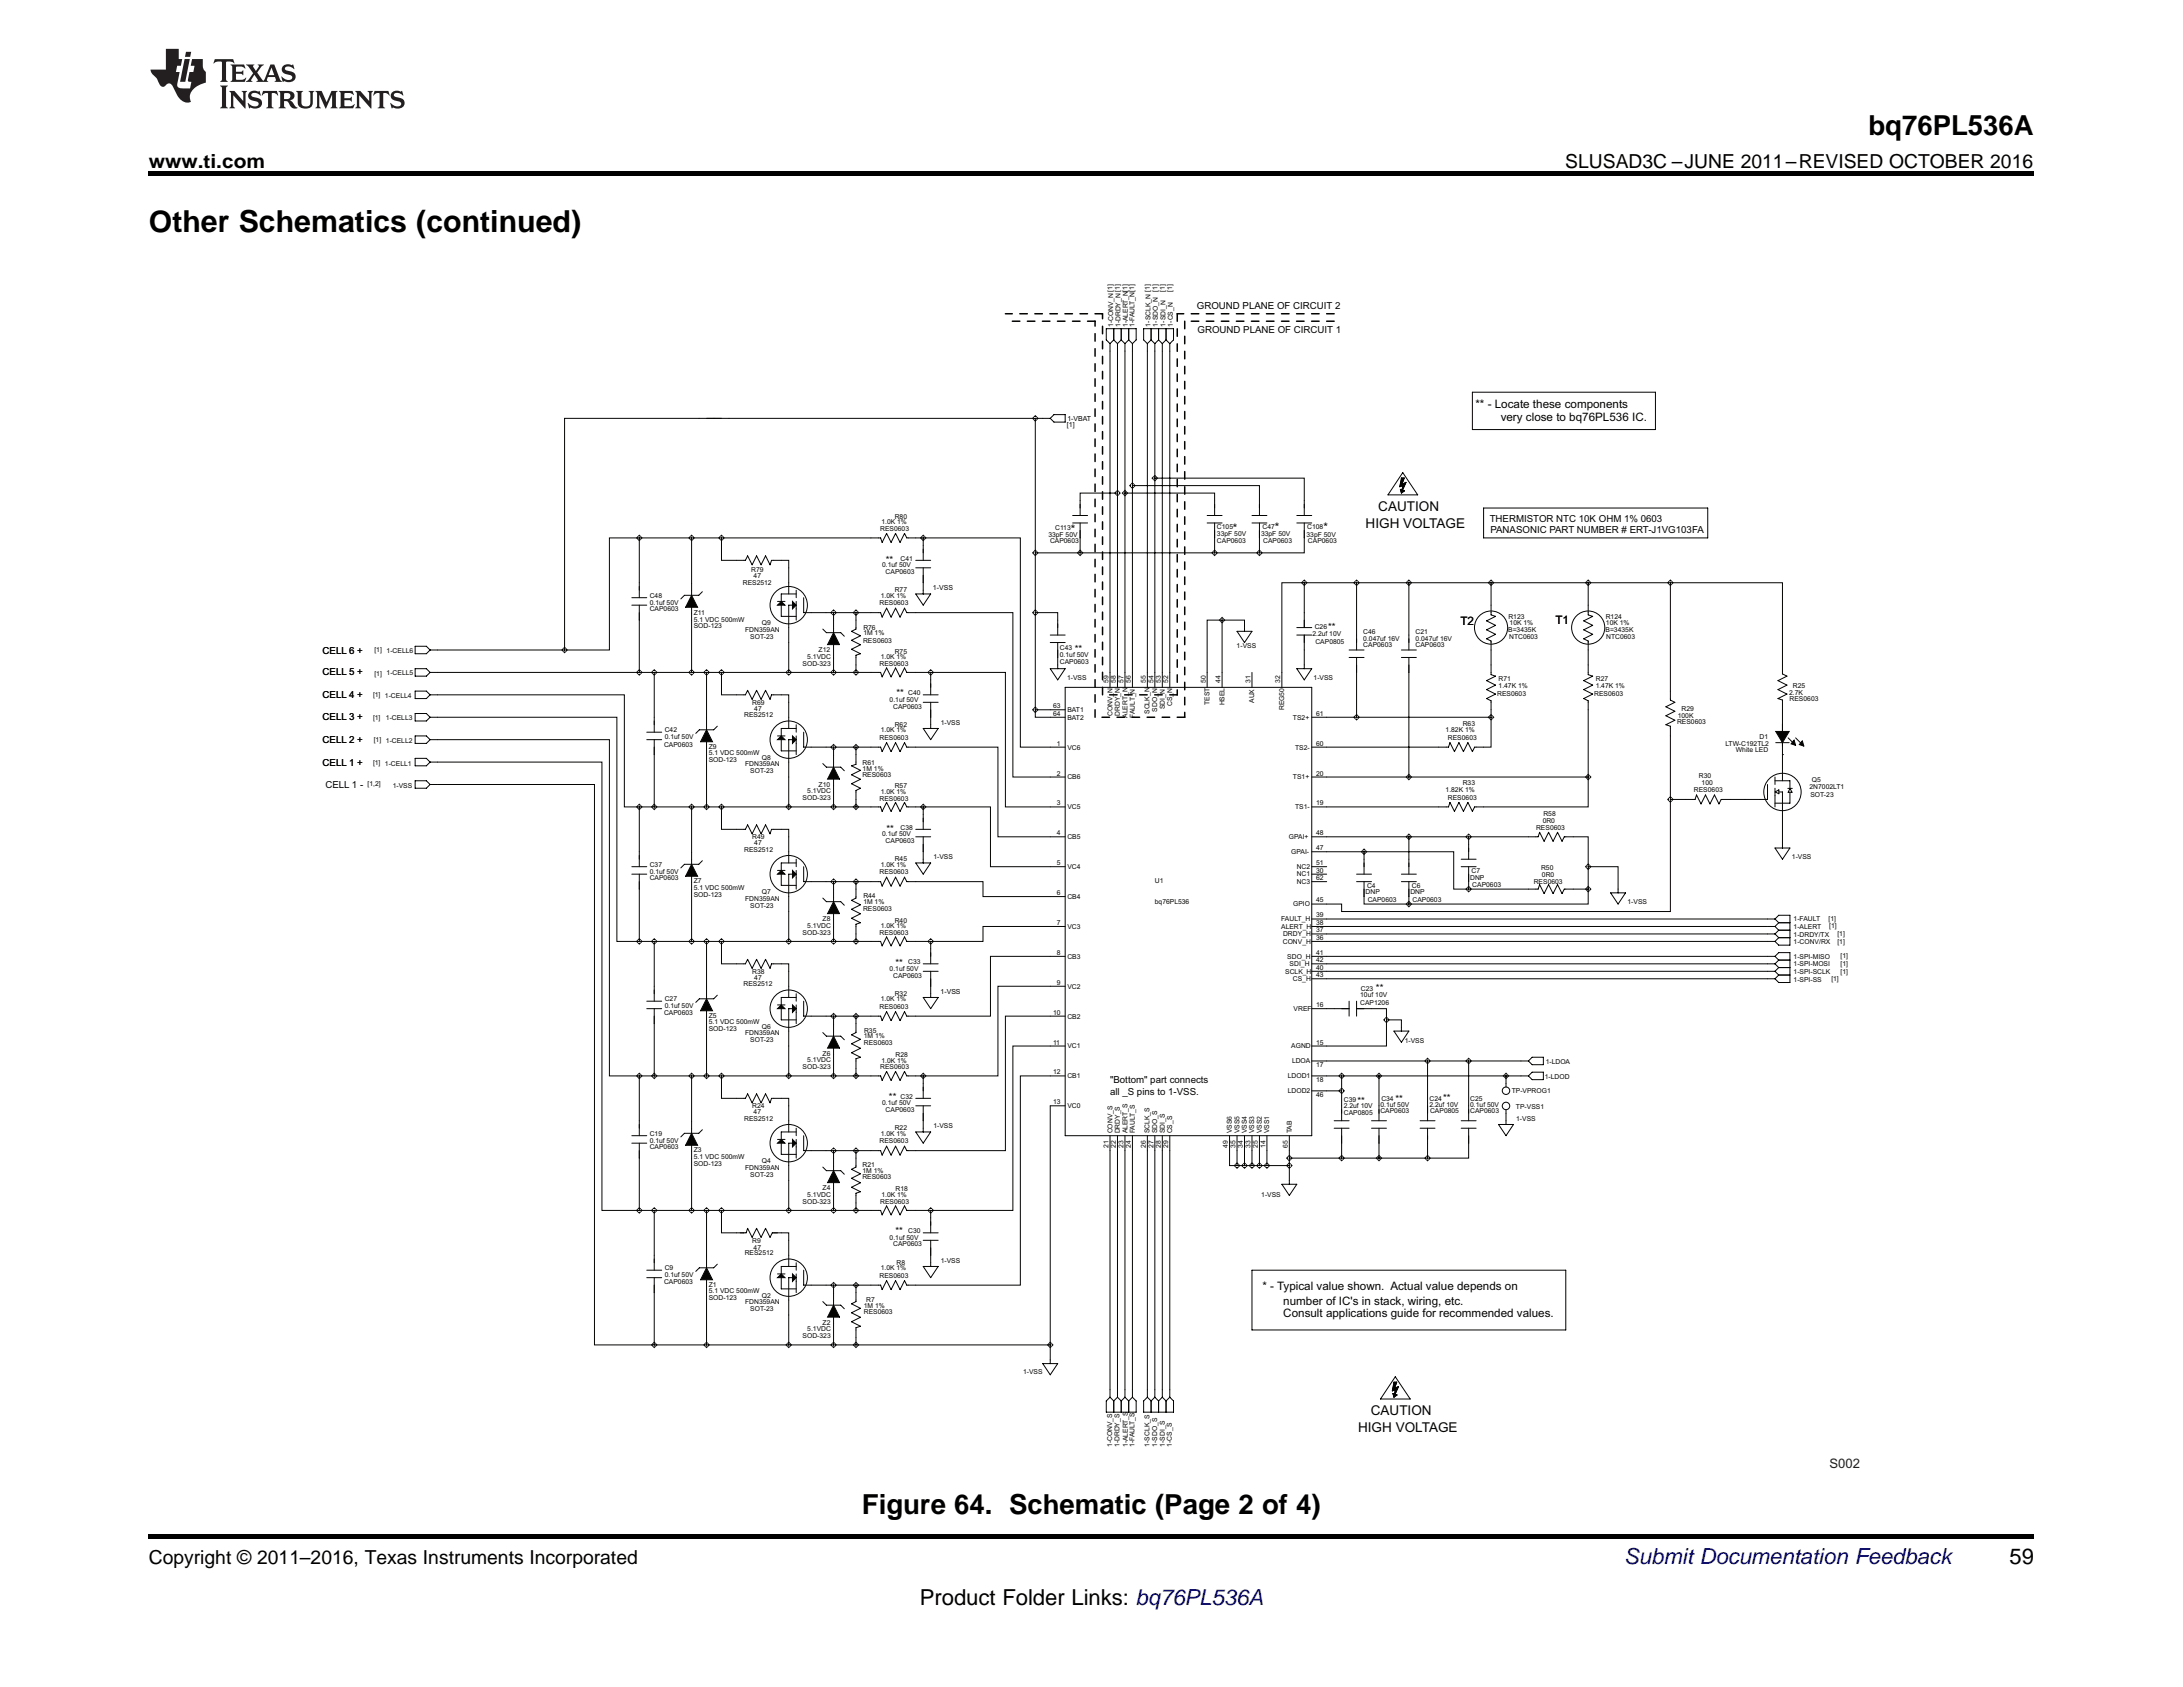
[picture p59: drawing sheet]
<svg xmlns="http://www.w3.org/2000/svg" width="279mm" height="216mm" viewBox="0 0 279 216" stroke-linecap="round" stroke-linejoin="round" font-family="sans-serif">
<defs><g id="words">
<text font-size="3.9" x="19" y="29.7">Other Schematics (continued)</text>
<g font-size="3.5">
<text x="239.1" y="17.3">bq76PL536A</text>
<text x="110.3" y="193.7">Figure 64. Schematic (Page 2 of 4)</text>
</g>
<text font-size="2.8" fill="#0000c8" x="207.9" y="200.1">Submit Documentation Feedback</text>
<g font-size="2.8">
<text x="257.2" y="200.1">59</text>
<text x="117.7" y="205.4">Product Folder Links: bq76PL536A</text>
</g>
<g font-size="2.5">
<text x="19" y="21.4">www.ti.com</text>
<text x="200.3" y="21.4">SLUSAD3C –JUNE 2011–REVISED OCTOBER 2016</text>
<text x="19" y="200.1">Copyright © 2011–2016, Texas Instruments Incorporated</text>
</g>
<g font-size="1.7" fill="#040503">
<text x="176.4" y="65.4">CAUTION</text>
<text x="174.8" y="67.6">HIGH VOLTAGE</text>
<text x="173.8" y="183.3">HIGH VOLTAGE</text>
<text x="175.4" y="181.1">CAUTION</text>
</g>
<text font-size="1.7" fill="#231f20" x="234.1" y="187.9">S002</text>
<g font-size="1.5" fill="#040503">
<text x="188.8" y="52.2">** - Locate these components</text>
<text x="192.1" y="53.8">very close to bq76PL536 IC.</text>
<text x="137.1" y="68.2">*</text>
<text x="157.8" y="68.1">*</text>
<text x="163.2" y="68">*</text>
<text x="169.4" y="68">*</text>
<text x="186.9" y="79.9">T2</text>
<text x="199.1" y="79.8">T1</text>
<text x="161.6" y="165">* - Typical value shown. Actual value depends on</text>
<text x="164.3" y="167">number of IC's in stack, wiring, etc.</text>
<text x="164.3" y="168.6">Consult applications guide for recommended values.</text>
</g>
<g font-size="1.2" fill="#040503">
<text x="153.2" y="39.6">GROUND PLANE OF CIRCUIT 2</text>
<text x="153.3" y="42.6">GROUND PLANE OF CIRCUIT 1</text>
<text x="190.7" y="66.8">THERMISTOR NTC 10K OHM 1% 0603</text>
<text x="190.8" y="68.3">PANASONIC PART NUMBER # ERT-J1VG103FA</text>
<text x="113.4" y="72">**</text>
<text x="41.3" y="83.7">CELL 6 +</text>
<text x="137.6" y="83.5">**</text>
<text x="170" y="80.6">**</text>
<text x="41.3" y="86.4">CELL 5 +</text>
<text x="41.3" y="89.3">CELL 4 +</text>
<text x="114.7" y="89.1">**</text>
<text x="41.3" y="92.2">CELL 3 +</text>
<text x="41.3" y="95.1">CELL 2 +</text>
<text x="41.3" y="98">CELL 1 +</text>
<text x="41.6" y="100.9">CELL 1 -</text>
<text x="113.5" y="106.4">**</text>
<text x="114.6" y="123.6">**</text>
<text x="176.1" y="126.8">**</text>
<text x="113.8" y="140.8">**</text>
<text x="142.1" y="138.6">&quot;Bottom&quot; part connects</text>
<text x="142.1" y="140.2">all _S pins to 1-VSS.</text>
<text x="173.7" y="141.3">**</text>
<text x="178.6" y="141">**</text>
<text x="184.7" y="140.9">**</text>
<text x="114.6" y="158">**</text>
</g>
<g font-size=".9" fill="#040503">
<text x="142.5" y="41.9" transform="rotate(-90 142.5 41.9)">1-CONV_N [1]</text>
<text x="143.4" y="41.9" transform="rotate(-90 143.4 41.9)">1-DRDY_N [1]</text>
<text x="144.4" y="41.9" transform="rotate(-90 144.4 41.9)">1-ALERT_N[1]</text>
<text x="145.2" y="41.9" transform="rotate(-90 145.2 41.9)">1-FAULT_N[1]</text>
<text x="147.2" y="41.8" transform="rotate(-90 147.2 41.8)">1-SCLK_N [1]</text>
<text x="148.1" y="37.3" transform="rotate(-90 148.1 37.3)">[1]</text>
<text x="148.2" y="41.8" transform="rotate(-90 148.2 41.8)">1-SDO_N</text>
<text x="149.1" y="37.3" transform="rotate(-90 149.1 37.3)">[1]</text>
<text x="149.2" y="41.8" transform="rotate(-90 149.2 41.8)">1-SDI_N</text>
<text x="150" y="37.3" transform="rotate(-90 150 37.3)">[1]</text>
<text x="150.1" y="41.8" transform="rotate(-90 150.1 41.8)">1-CS_N</text>
<text x="136.6" y="53.8">1-VBAT</text>
<text x="136.5" y="54.6">[1]</text>
<text x="112.7" y="67.9">RES0603</text>
<text x="112.8" y="67.1">1.0K 1%</text>
<text x="114.5" y="66.4">R80</text>
<text x="115.3" y="71.7">C41</text>
<text x="134.2" y="68.7">33pF 50V</text>
<text x="134.4" y="69.5">CAP0603</text>
<text x="135" y="67.8">C113</text>
<text x="155.8" y="67.7">C105</text>
<text x="155.8" y="69.5">CAP0603</text>
<text x="155.8" y="68.6">33pF 50V</text>
<text x="161.4" y="68.6">33pF 50V</text>
<text x="161.6" y="67.7">C47</text>
<text x="161.7" y="69.5">CAP0603</text>
<text x="167.2" y="68.7">33pF 50V</text>
<text x="167.3" y="67.7">C108</text>
<text x="167.4" y="69.5">CAP0603</text>
<text x="83.2" y="76.5">C48</text>
<text x="83.2" y="77.4">0.1uf 50V</text>
<text x="95.1" y="74.9">RES2512</text>
<text x="96.2" y="73.2">R79</text>
<text x="96.5" y="73.9">47</text>
<text x="112.6" y="77.4">RES0603</text>
<text x="112.7" y="76.5">1.0K 1%</text>
<text x="112.9" y="72.6">0.1uf 50V</text>
<text x="113.3" y="73.5">CAP0603</text>
<text x="114.5" y="75.8">R77</text>
<text x="119.4" y="75.5">1-VSS</text>
<text x="47.9" y="83.5">[1] 1-CELL6</text>
<text x="83.2" y="78.3">CAP0603</text>
<text x="88.8" y="78.7">Z11</text>
<text x="88.8" y="79.5">5.1 VDC 500mW</text>
<text x="88.8" y="80.4">SOD-123</text>
<text x="95.4" y="80.8">FDN359AN</text>
<text x="96" y="81.8">SOT-23</text>
<text x="97.5" y="80">Q9</text>
<text x="104.8" y="83.5">Z12</text>
<text x="110.5" y="82.2">RES0603</text>
<text x="110.5" y="80.6">R76</text>
<text x="110.5" y="81.3">1M 1%</text>
<text x="114.5" y="83.7">R75</text>
<text x="135.6" y="83.2">C43</text>
<text x="158.3" y="83">1-VSS</text>
<text x="168" y="81.4">2.2uf 10V</text>
<text x="168.3" y="80.4">C26</text>
<text x="168.4" y="82.4">CAP0805</text>
<text x="174.5" y="81.1">C46</text>
<text x="174.5" y="82.8">CAP0603</text>
<text x="174.5" y="82">0.047uf 16V</text>
<text x="181.2" y="81.1">C21</text>
<text x="181.2" y="82.8">CAP0603</text>
<text x="181.2" y="82">0.047uf 16V</text>
<text x="193" y="80.9">B=3435K</text>
<text x="193.1" y="79.2">R123</text>
<text x="193.2" y="81.8">NTC0603</text>
<text x="193.2" y="80">10K 1%</text>
<text x="205.5" y="80.9">B=3435K</text>
<text x="205.5" y="79.2">R124</text>
<text x="205.5" y="80">10K 1%</text>
<text x="205.6" y="81.8">NTC0603</text>
<text x="47.7" y="89.2">[1] 1-CELL4</text>
<text x="47.9" y="86.5">[1] 1-CELL5</text>
<text x="102.7" y="85.2">SOD-323</text>
<text x="103.3" y="84.3">5.1VDC</text>
<text x="112.6" y="85.2">RES0603</text>
<text x="112.7" y="84.4">1.0K 1%</text>
<text x="113.9" y="89.8">0.1uf 50V</text>
<text x="116.2" y="89">C40</text>
<text x="135.6" y="84.9">CAP0603</text>
<text x="135.6" y="84.1">0.1uf 50V</text>
<text x="136.6" y="87">1-VSS</text>
<text x="141.9" y="87.4" transform="rotate(-90 141.9 87.4)">59</text>
<text x="142.8" y="87.4" transform="rotate(-90 142.8 87.4)">58</text>
<text x="143.8" y="87.4" transform="rotate(-90 143.8 87.4)">57</text>
<text x="144.7" y="87.4" transform="rotate(-90 144.7 87.4)">56</text>
<text x="146.7" y="87.4" transform="rotate(-90 146.7 87.4)">55</text>
<text x="147.6" y="87.4" transform="rotate(-90 147.6 87.4)">54</text>
<text x="148.6" y="87.4" transform="rotate(-90 148.6 87.4)">53</text>
<text x="149.5" y="87.4" transform="rotate(-90 149.5 87.4)">52</text>
<text x="154.3" y="87.4" transform="rotate(-90 154.3 87.4)">50</text>
<text x="156.2" y="87.4" transform="rotate(-90 156.2 87.4)">44</text>
<text x="160" y="87.4" transform="rotate(-90 160 87.4)">31</text>
<text x="160.5" y="90" transform="rotate(-90 160.5 90)">AUX</text>
<text x="163.9" y="87.4" transform="rotate(-90 163.9 87.4)">32</text>
<text x="168.1" y="87">1-VSS</text>
<text x="191.6" y="89">RES0603</text>
<text x="191.8" y="87.2">R71</text>
<text x="191.8" y="88">1.47K 1%</text>
<text x="204" y="89">RES0603</text>
<text x="204.2" y="88">1.47K 1%</text>
<text x="204.3" y="87.2">R27</text>
<text x="229" y="88.9">2.7K</text>
<text x="229" y="89.8">RES0603</text>
<text x="229.5" y="88.1">R25</text>
<text x="47.7" y="92.1">[1]</text>
<text x="47.8" y="95">[1] 1-CELL2</text>
<text x="49.4" y="92.2">1-CELL3</text>
<text x="85" y="95.6">CAP0603</text>
<text x="85.1" y="93.7">C42</text>
<text x="85.1" y="94.6">0.1uf 50V</text>
<text x="90.7" y="95.8">Z9</text>
<text x="95.3" y="91.8">RES2512</text>
<text x="96.3" y="90.2">R69</text>
<text x="96.5" y="91">47</text>
<text x="112.6" y="94.7">RES0603</text>
<text x="112.7" y="93.7">1.0K 1%</text>
<text x="114.3" y="90.7">CAP0603</text>
<text x="114.5" y="93">R62</text>
<text x="120.4" y="92.7">1-VSS</text>
<text x="134.8" y="90.6">63</text>
<text x="134.8" y="91.6">64</text>
<text x="135.3" y="95.4">1</text>
<text x="136.6" y="91.1">BAT1</text>
<text x="136.6" y="92.1">BAT2</text>
<text x="136.6" y="95.9">VC6</text>
<text x="142.4" y="91.7" transform="rotate(-90 142.4 91.7)">CONV_N</text>
<text x="143.3" y="91.6" transform="rotate(-90 143.3 91.6)">DRDY_N</text>
<text x="144.3" y="91.9" transform="rotate(-90 144.3 91.9)">ALERT_N</text>
<text x="145.3" y="91.9" transform="rotate(-90 145.3 91.9)">FAULT_N</text>
<text x="147.1" y="91.4" transform="rotate(-90 147.1 91.4)">SCLK_N</text>
<text x="148.1" y="91.1" transform="rotate(-90 148.1 91.1)">SDO_N</text>
<text x="149.1" y="90.8" transform="rotate(-90 149.1 90.8)">SDI_N</text>
<text x="150" y="90.4" transform="rotate(-90 150 90.4)">CS_N</text>
<text x="154.8" y="90.2" transform="rotate(-90 154.8 90.2)">TEST</text>
<text x="156.7" y="90.3" transform="rotate(-90 156.7 90.3)">HSEL</text>
<text x="164.4" y="90.9" transform="rotate(-90 164.4 90.9)">REG50</text>
<text x="165.5" y="92.1">TS2+</text>
<text x="165.8" y="95.9">TS2-</text>
<text x="168.5" y="95.4">60</text>
<text x="168.5" y="91.6">61</text>
<text x="185" y="93.7">1.82K 1%</text>
<text x="185.3" y="94.7">RES0603</text>
<text x="187.2" y="92.9">R63</text>
<text x="214.6" y="92.7">RES0603</text>
<text x="214.7" y="91.9">100K</text>
<text x="215.2" y="91">R29</text>
<text x="220.8" y="95.4">LTW-C192TL2</text>
<text x="225.2" y="94.5">D1</text>
<text x="47.1" y="100.6">[1,2]</text>
<text x="47.7" y="97.9">[1] 1-CELL1</text>
<text x="50.3" y="100.8">1-VSS</text>
<text x="90.7" y="96.7">5.1 VDC 500mW</text>
<text x="90.7" y="97.5">SOD-123</text>
<text x="95.4" y="98">FDN359AN</text>
<text x="96" y="99">SOT-23</text>
<text x="97.5" y="97.2">Q8</text>
<text x="103.3" y="101.5">5.1VDC</text>
<text x="104.8" y="100.7">Z10</text>
<text x="110.4" y="99.5">RES0603</text>
<text x="110.4" y="97.8">R61</text>
<text x="110.4" y="98.7">1M 1%</text>
<text x="112.7" y="101.6">1.0K 1%</text>
<text x="114.5" y="100.9">R57</text>
<text x="135.3" y="99.3">2</text>
<text x="136.6" y="99.7">CB6</text>
<text x="165.5" y="99.7">TS1+</text>
<text x="168.5" y="99.3">20</text>
<text x="185" y="101.4">1.82K 1%</text>
<text x="187.2" y="100.5">R33</text>
<text x="216.8" y="101.3">RES0603</text>
<text x="217.4" y="99.6">R30</text>
<text x="217.8" y="100.4">100</text>
<text x="222.2" y="96.3">White LED</text>
<text x="231.6" y="101">2N7002LT1</text>
<text x="231.9" y="100.1">Q5</text>
<text x="96.3" y="107.4">R49</text>
<text x="102.7" y="102.4">SOD-323</text>
<text x="112.6" y="102.5">RES0603</text>
<text x="112.9" y="107">0.1uf 50V</text>
<text x="113.3" y="107.9">CAP0603</text>
<text x="115.3" y="106.2">C38</text>
<text x="135.3" y="103.1">3</text>
<text x="135.3" y="106.9">4</text>
<text x="136.6" y="103.6">VC5</text>
<text x="136.6" y="107.4">CB5</text>
<text x="165" y="107.4">GPAI+</text>
<text x="165.8" y="103.6">TS1-</text>
<text x="168.5" y="103.1">19</text>
<text x="168.5" y="106.9">48</text>
<text x="185.3" y="102.3">RES0603</text>
<text x="196.6" y="106.2">RES0603</text>
<text x="197.4" y="105.4">0R0</text>
<text x="197.5" y="104.5">R58</text>
<text x="231.7" y="102.1">SOT-23</text>
<text x="83.2" y="111">C37</text>
<text x="83.2" y="112.7">CAP0603</text>
<text x="83.2" y="111.8">0.1uf 50V</text>
<text x="88.8" y="113">Z7</text>
<text x="88.8" y="113.9">5.1 VDC 500mW</text>
<text x="95.3" y="109">RES2512</text>
<text x="96.5" y="108.2">47</text>
<text x="112.6" y="111.9">RES0603</text>
<text x="112.7" y="111">1.0K 1%</text>
<text x="114.5" y="110.2">R45</text>
<text x="119.5" y="110">1-VSS</text>
<text x="135.3" y="110.7">5</text>
<text x="136.6" y="111.2">VC4</text>
<text x="147.8" y="113">U1</text>
<text x="165.3" y="109.3">GPAI-</text>
<text x="166" y="112.2">NC1</text>
<text x="166" y="111.2">NC2</text>
<text x="166" y="113.1">NC3</text>
<text x="168.5" y="111.7">30</text>
<text x="168.5" y="108.8">47</text>
<text x="168.5" y="110.7">51</text>
<text x="168.5" y="112.6">62</text>
<text x="175" y="113.6">C4</text>
<text x="180.7" y="113.6">C6</text>
<text x="188.2" y="112.6">DNP</text>
<text x="188.4" y="111.7">C7</text>
<text x="188.4" y="113.5">CAP0603</text>
<text x="196.3" y="113.1">RES0603</text>
<text x="197.2" y="111.3">R50</text>
<text x="197.4" y="112.2">0R0</text>
<text x="229.3" y="110">1-VSS</text>
<text x="88.8" y="114.7">SOD-123</text>
<text x="95.4" y="115.3">FDN359AN</text>
<text x="96" y="116.2">SOT-23</text>
<text x="97.5" y="114.4">Q7</text>
<text x="102.7" y="119.6">SOD-323</text>
<text x="103.3" y="118.8">5.1VDC</text>
<text x="105.3" y="117.9">Z8</text>
<text x="110.5" y="116.5">RES0603</text>
<text x="110.5" y="114.9">R44</text>
<text x="110.5" y="115.6">1M 1%</text>
<text x="112.6" y="119.6">RES0603</text>
<text x="112.7" y="118.8">1.0K 1%</text>
<text x="114.5" y="118.1">R40</text>
<text x="135.3" y="114.6">6</text>
<text x="135.3" y="118.4">7</text>
<text x="136.6" y="115">CB4</text>
<text x="136.6" y="118.9">VC3</text>
<text x="147.8" y="115.7">bq76PL536</text>
<text x="164" y="118.9">ALERT_H</text>
<text x="164" y="117.9">FAULT_H</text>
<text x="164.2" y="119.8">DRDY_H</text>
<text x="165.5" y="116">GPIO</text>
<text x="168.5" y="119.3">37</text>
<text x="168.5" y="118.4">38</text>
<text x="168.5" y="117.4">39</text>
<text x="168.5" y="115.5">45</text>
<text x="174.8" y="114.5">DNP</text>
<text x="175.1" y="115.4">CAP0603</text>
<text x="180.5" y="114.5">DNP</text>
<text x="180.8" y="115.4">CAP0603</text>
<text x="208.3" y="115.7">1-VSS</text>
<text x="229.6" y="117.9">1-FAULT</text>
<text x="229.6" y="118.9">1-ALERT</text>
<text x="229.6" y="119.9">1-DRDY/TX</text>
<text x="234" y="117.8">[1]</text>
<text x="234.1" y="118.8">[1]</text>
<text x="235.2" y="119.8">[1]</text>
<text x="96.3" y="124.6">R38</text>
<text x="96.5" y="125.4">47</text>
<text x="113.9" y="124.2">0.1uf 50V</text>
<text x="114.3" y="125.1">CAP0603</text>
<text x="116.2" y="123.4">C33</text>
<text x="135.3" y="122.2">8</text>
<text x="136.6" y="122.7">CB3</text>
<text x="164.2" y="120.8">CONV_H</text>
<text x="164.5" y="124.6">SCLK_H</text>
<text x="164.8" y="122.7">SDO_H</text>
<text x="165.1" y="123.7">SDI_H</text>
<text x="165.5" y="125.6">CS_H</text>
<text x="168.5" y="120.3">36</text>
<text x="168.5" y="124.1">40</text>
<text x="168.5" y="122.2">41</text>
<text x="168.5" y="123.1">42</text>
<text x="168.5" y="125.1">43</text>
<text x="229.6" y="120.9">1-CONV/RX</text>
<text x="229.6" y="122.7">1-SPI-MISO</text>
<text x="229.6" y="123.6">1-SPI-MOSI</text>
<text x="229.6" y="124.7">1-SPI-SCLK</text>
<text x="229.6" y="125.6">1-SPI-SS</text>
<text x="234.4" y="125.6">[1]</text>
<text x="235.2" y="120.8">[1]</text>
<text x="235.6" y="122.6">[1]</text>
<text x="235.6" y="123.6">[1]</text>
<text x="235.6" y="124.6">[1]</text>
<text x="85" y="129.9">CAP0603</text>
<text x="85.1" y="128.2">C27</text>
<text x="85.1" y="129">0.1uf 50V</text>
<text x="90.7" y="130.2">Z5</text>
<text x="90.7" y="131.1">5.1 VDC 500mW</text>
<text x="90.7" y="131.9">SOD-123</text>
<text x="95.2" y="126.2">RES2512</text>
<text x="97.5" y="131.7">Q6</text>
<text x="112.6" y="129.1">RES0603</text>
<text x="112.7" y="128.2">1.0K 1%</text>
<text x="114.5" y="127.5">R32</text>
<text x="120.4" y="127.2">1-VSS</text>
<text x="134.8" y="129.8">10</text>
<text x="135.3" y="126">9</text>
<text x="136.6" y="126.5">VC2</text>
<text x="136.6" y="130.4">CB2</text>
<text x="165.6" y="129.4">VREF</text>
<text x="168.5" y="128.9">16</text>
<text x="174.1" y="128.6">CAP1206</text>
<text x="174.1" y="127.6">10uf 10V</text>
<text x="174.2" y="126.8">C23</text>
<text x="95.4" y="132.5">FDN359AN</text>
<text x="96" y="133.4">SOT-23</text>
<text x="102.7" y="136.8">SOD-323</text>
<text x="103.3" y="136">5.1VDC</text>
<text x="105.3" y="135.1">Z6</text>
<text x="110.6" y="133.7">RES0603</text>
<text x="110.6" y="132.9">1M 1%</text>
<text x="110.6" y="132.2">R35</text>
<text x="112.7" y="136.8">RES0603</text>
<text x="112.8" y="136">1.0K 1%</text>
<text x="114.6" y="135.3">R28</text>
<text x="134.8" y="133.7">11</text>
<text x="134.8" y="137.5">12</text>
<text x="136.6" y="134.2">VC1</text>
<text x="165.3" y="134.2">AGND</text>
<text x="165.4" y="136.1">LDOA</text>
<text x="168.5" y="133.7">15</text>
<text x="168.5" y="136.6">17</text>
<text x="179.8" y="133.5">1-VSS</text>
<text x="197.8" y="136.2">1-LDOA</text>
<text x="95.3" y="143.4">RES2512</text>
<text x="96.3" y="141.8">R24</text>
<text x="96.5" y="142.6">47</text>
<text x="112.9" y="141.5">0.1uf 50V</text>
<text x="113.3" y="142.3">CAP0603</text>
<text x="115.3" y="140.6">C32</text>
<text x="134.8" y="141.3">13</text>
<text x="136.6" y="138">CB1</text>
<text x="136.6" y="141.8">VC0</text>
<text x="164.8" y="138">LDOD1</text>
<text x="164.8" y="139.9">LDOD2</text>
<text x="168.5" y="138.5">18</text>
<text x="168.5" y="140.4">46</text>
<text x="172" y="141">C39</text>
<text x="172" y="142.7">CAP0805</text>
<text x="172" y="141.8">2.2uf 10V</text>
<text x="176.7" y="142.4">CAP0603</text>
<text x="176.7" y="141.6">0.1uf 50V</text>
<text x="176.8" y="140.9">C34</text>
<text x="182.9" y="141.6">2.2uf 10V</text>
<text x="183" y="140.9">C24</text>
<text x="183" y="142.4">CAP0805</text>
<text x="188.2" y="140.9">C25</text>
<text x="188.2" y="142.4">CAP0603</text>
<text x="188.2" y="141.6">0.1uf 50V</text>
<text x="193.5" y="139.8">TP-VPROG1</text>
<text x="194" y="141.9">TP-VSS1</text>
<text x="194.1" y="143.4">1-VSS</text>
<text x="197.7" y="138.1">1-LDOD</text>
<text x="83.2" y="145.4">C19</text>
<text x="83.2" y="147.1">CAP0603</text>
<text x="83.2" y="146.2">0.1uf 50V</text>
<text x="88.8" y="147.5">Z3</text>
<text x="88.8" y="148.3">5.1 VDC 500mW</text>
<text x="88.8" y="149.2">SOD-123</text>
<text x="95.4" y="149.7">FDN359AN</text>
<text x="97.5" y="148.9">Q4</text>
<text x="110.4" y="149.4">R21</text>
<text x="112.6" y="146.3">RES0603</text>
<text x="112.7" y="145.4">1.0K 1%</text>
<text x="114.5" y="144.7">R22</text>
<text x="119.5" y="144.4">1-VSS</text>
<text x="141.9" y="146.9" transform="rotate(-90 141.9 146.9)">21</text>
<text x="142.4" y="145.1" transform="rotate(-90 142.4 145.1)">CONV_S</text>
<text x="142.8" y="146.9" transform="rotate(-90 142.8 146.9)">22</text>
<text x="143.3" y="145.1" transform="rotate(-90 143.3 145.1)">DRDY_S</text>
<text x="143.8" y="146.9" transform="rotate(-90 143.8 146.9)">23</text>
<text x="144.3" y="145.1" transform="rotate(-90 144.3 145.1)">ALERT_S</text>
<text x="144.7" y="146.9" transform="rotate(-90 144.7 146.9)">24</text>
<text x="145.3" y="145.1" transform="rotate(-90 145.3 145.1)">FAULT_S</text>
<text x="146.7" y="146.9" transform="rotate(-90 146.7 146.9)">26</text>
<text x="147.1" y="145.1" transform="rotate(-90 147.1 145.1)">SCLK_S</text>
<text x="147.6" y="146.9" transform="rotate(-90 147.6 146.9)">27</text>
<text x="148.1" y="145.1" transform="rotate(-90 148.1 145.1)">SDO_S</text>
<text x="148.6" y="146.9" transform="rotate(-90 148.6 146.9)">28</text>
<text x="149.1" y="145.1" transform="rotate(-90 149.1 145.1)">SDI_S</text>
<text x="149.5" y="146.9" transform="rotate(-90 149.5 146.9)">29</text>
<text x="150" y="145.1" transform="rotate(-90 150 145.1)">CS_S</text>
<text x="157.2" y="146.9" transform="rotate(-90 157.2 146.9)">49</text>
<text x="157.7" y="145.1" transform="rotate(-90 157.7 145.1)">VSS6</text>
<text x="158.1" y="146.9" transform="rotate(-90 158.1 146.9)">35</text>
<text x="158.6" y="145.1" transform="rotate(-90 158.6 145.1)">VSS5</text>
<text x="159.1" y="146.9" transform="rotate(-90 159.1 146.9)">34</text>
<text x="159.6" y="145.1" transform="rotate(-90 159.6 145.1)">VSS4</text>
<text x="160" y="146.9" transform="rotate(-90 160 146.9)">33</text>
<text x="160.5" y="145.1" transform="rotate(-90 160.5 145.1)">VSS3</text>
<text x="161" y="146.9" transform="rotate(-90 161 146.9)">25</text>
<text x="161.5" y="145.1" transform="rotate(-90 161.5 145.1)">VSS2</text>
<text x="162" y="146.9" transform="rotate(-90 162 146.9)">14</text>
<text x="162.5" y="145.1" transform="rotate(-90 162.5 145.1)">VSS1</text>
<text x="164.8" y="146.9" transform="rotate(-90 164.8 146.9)">65</text>
<text x="165.3" y="145.1" transform="rotate(-90 165.3 145.1)">TAB</text>
<text x="96" y="150.6">SOT-23</text>
<text x="102.7" y="154">SOD-323</text>
<text x="103.3" y="153.2">5.1VDC</text>
<text x="105.3" y="152.3">Z4</text>
<text x="110.4" y="150.9">RES0603</text>
<text x="110.4" y="150.1">1M 1%</text>
<text x="112.7" y="154">RES0603</text>
<text x="112.8" y="153.1">1.0K 1%</text>
<text x="114.6" y="152.4">R18</text>
<text x="161.4" y="153.2">1-VSS</text>
<text x="95.3" y="160.7">RES2512</text>
<text x="96.3" y="159.1">R9</text>
<text x="96.5" y="159.9">47</text>
<text x="113.9" y="158.7">0.1uf 50V</text>
<text x="114.3" y="159.5">CAP0603</text>
<text x="114.8" y="161.9">R8</text>
<text x="116.2" y="157.8">C30</text>
<text x="120.4" y="161.6">1-VSS</text>
<text x="85" y="164.3">CAP0603</text>
<text x="85.1" y="162.6">C9</text>
<text x="85.1" y="163.5">0.1uf 50V</text>
<text x="90.7" y="164.7">Z1</text>
<text x="90.7" y="165.5">5.1 VDC 500mW</text>
<text x="90.7" y="166.4">SOD-123</text>
<text x="95.4" y="166.9">FDN359AN</text>
<text x="96" y="167.8">SOT-23</text>
<text x="97.5" y="166.1">Q2</text>
<text x="110.6" y="167.4">1M 1%</text>
<text x="110.9" y="166.6">R7</text>
<text x="112.6" y="163.5">RES0603</text>
<text x="112.7" y="162.6">1.0K 1%</text>
<text x="102.7" y="171.3">SOD-323</text>
<text x="103.3" y="170.4">5.1VDC</text>
<text x="105.3" y="169.5">Z2</text>
<text x="110.6" y="168.2">RES0603</text>
<text x="130.9" y="175.9">1-VSS</text>
<text x="142.3" y="185.2" transform="rotate(-90 142.3 185.2)">1-CONV_S</text>
<text x="143.3" y="185.2" transform="rotate(-90 143.3 185.2)">1-DRDY_S</text>
<text x="144.4" y="185.2" transform="rotate(-90 144.4 185.2)">1-ALERT_S</text>
<text x="145.2" y="185.2" transform="rotate(-90 145.2 185.2)">1-FAULT_S</text>
<text x="147.1" y="185.1" transform="rotate(-90 147.1 185.1)">1-SCLK_S</text>
<text x="148.1" y="185.1" transform="rotate(-90 148.1 185.1)">1-SDO_S</text>
<text x="149.1" y="185.1" transform="rotate(-90 149.1 185.1)">1-SDI_S</text>
<text x="150" y="185.1" transform="rotate(-90 150 185.1)">1-CS_S</text>
</g>
</g></defs>
<path d="M19 196.3h241.3v.5h-241.3z" fill="#000"/>
<g fill="none" stroke="#040503" stroke-width=".13">
<path d="M188.4 50.2h23.5v4.8h-23.5zM166.9 78.4v1.9M179.2 62.2h.1M179.2 62.2h.2M179.2 62.2h.3M179.2 62.1h.6M179.2 62h.6M179.3 62.7h.1M179.3 61.9h.1M179.3 62.7h.2M179.3 61.9h.2M179.3 61.8h.2"/>
<path d="M179.3 62.8h.4M179.3 61.7h.2M179.3 62.9h.4M179.3 62.9h.3M179.3 61.6h.3M179.3 61.5h.3M179.3 63h.2M179.4 61.2h.3l-.3 .8 .6-.3-.6 1.3 .2-.9-.4 .2zM179.4 63h.1M179.4 63.1h.1M179.4 61.4h.2M179.4 61.4h.3"/>
<path d="M179.4 61.3h.3M179.4 61.2h.3M179.5 62.7h.1M179.5 62.6h.1M179.5 62.5h.1M179.5 62.4h.1M179.5 61.9h.3M179.5 62.4h.2M179.5 62.3h.2M179.5 62.2h.2M179.5 60.5l1.9 2.8h-3.8zM179.6 62.2h.1"/>
<path d="M179.6 61.9h.3M179.7 61.9h.2M179.7 61.8h.2M179.8 62.8l-.6-.2 .2 .5M179.8 62.8l-.4 .3M179.8 61.8h.1M179.9 61.8h.1M189.9 65h28.7v3.8h-28.7zM166 80.3h1.9M166 81.3h1.9M166.9 81.3v1.9M170.8 129.1h1.9"/>
<path d="M172.7 128.1v1.9M173.6 128.1v1.9M173.6 129.1h1.9M170.8 144.4h1.9M170.8 143.4h1.9M171.7 141.5v1.9M171.7 144.4v1.9M181.8 144.4h1.9M181.8 143.4h1.9M182.7 141.5v1.9M182.7 144.4v1.9M100 163.5v1.4h1.9"/>
<path d="M100.9 160.6v1.5M101.4 163.5h-.5v2.9M101.9 161.6v1M101.9 163v2.4M101.9 162.1h-1.9v.9M102.9 162.6v1.9h.9M160.2 162.6h40.2v7.6h-40.2zM178.2 178h.2M178.2 177.9h.2M178.2 177.9h.3M178.3 177.8h.5M178.3 177.7h.6"/>
<path d="M178.3 178.4h.1M178.3 177.6h.2M178.3 178.5h.3M178.3 177.5h.2M178.3 178.5h.4M178.3 177.4h.3M178.4 178.6h.4M178.4 178.5h.4M178.4 177.4h.2M178.4 178.6h.2M178.4 178.6h.3M178.4 177.3h.2"/>
<path d="M178.4 177.2h.2M178.4 178.7h.2M178.4 177.2h.3M178.4 178.7h.1M178.4 178.8h.1M178.4 177.1h.3M178.4 177h.3M178.4 176.9h.3M178.4 176.9h.4M178.5 178.4h.1M178.5 178.3h.1M178.5 178.2h.1"/>
<path d="M178.5 178.2h.2M178.5 178.1h.2M178.5 177.6h.4M178.6 178.1h.1M178.6 178h.1M178.6 178h.2M178.6 176.2l1.9 2.8h-3.8zM178.6 177.9l-.2 .9M178.6 177.9l-.4 .1 .2-1.1h.4l-.3 .8 .5-.3-.6 1.4M178.6 177.9h.2M178.6 177.6h.3M178.7 177.6h.2"/>
<path d="M178.8 177.6h.1M178.8 178.5l-.5-.2 .1 .5M178.8 178.5l-.4 .3M178.9 177.5h.1"/>
<circle cx="100.9" cy="163.5" r="2.39"/>
</g>
<path d="M140.2 41.1h-11.5M141.1 40.2h-12.4M150.7 40.2v48.7M151.6 41.1v50.7M170.8 40.2h-20.1M170.8 41.1h-19.2M140.2 91.8v-50.7M141.1 88.9v-48.7M150.7 88.9h-9.6M151.6 91.8h-11.4" fill="none" stroke="#040503" stroke-width=".19" stroke-dasharray="1 1"/>
<path d="M99.5 163.5l.5-.5 .5 .5z" fill="#040503"/>
<path d="M99.5 163.5l.5-.5 .5 .5z" fill="none" stroke="#040503" stroke-width=".13"/>
<path d="M101.4 163l.5 .5-.5 .5z" fill="#040503"/>
<g fill="none" stroke="#040503" stroke-width=".13">
<path d="M134.4 95.6h1.9M134.4 99.4h1.9M134.4 91.8h1.9M134.4 90.8h1.9M136.3 88h31.6v57.3h-31.6zM142.1 86.1v1.9M143 86.1v1.9M144 86.1v1.9M144.9 86.1v1.9M146.9 86.1v1.9M147.8 86.1v1.9M148.8 86.1v1.9"/>
<path d="M149.7 86.1v1.9M154.5 86.1v1.9M156.4 86.1v1.9M160.2 86.1v1.9M164.1 86.1v1.9M167.9 95.6h1.9M167.9 99.4h1.9M167.9 91.8h1.9M134.4 103.3h1.9M134.4 107.1h1.9M134.4 110.9h1.9M134.4 114.7h1.9"/>
<path d="M134.4 118.6h1.9M167.9 103.3h1.9M167.9 107.1h1.9M167.9 110.9h1.9M167.9 118.6h1.9M167.9 111.9h1.9M167.9 119.5h1.9M167.9 117.6h1.9M167.9 115.7h1.9M167.9 109h1.9M167.9 112.8h1.9M134.4 122.4h1.9"/>
<path d="M134.4 126.2h1.9M134.4 130h1.9M134.4 133.9h1.9M134.4 137.7h1.9M167.9 122.4h1.9M167.9 133.9h1.9M167.9 137.7h1.9M167.9 129.1h1.9M167.9 135.8h1.9M167.9 120.5h1.9M167.9 124.3h1.9M167.9 123.4h1.9"/>
<path d="M167.9 125.3h1.9M167.9 139.6h1.9M94.3 157.8h1.2l.2-.6 .6 1.2 .5-1.2 .6 1.2 .6-1.2 .6 1.2 .2-.6h1.2M100 146.3v1.4h1.9M100.9 143.4v1.5M100.9 158.7v1.9M101.4 146.3h-.5v2.9M101.9 144.4v.9M101.9 145.8v2.4M101.9 144.9h-1.9v.9M102.9 145.3v2h.9M111.5 154.9h1.2l.2 .6 .6-1.2 .5 1.2 .6-1.2 .6 1.2 .6-1.2 .3 .6h1.1"/>
<path d="M134.4 141.5h1.9M142.1 145.3v2M143 145.3v2M144 145.3v2M144.9 145.3v2M146.9 145.3v2M147.8 145.3v2M148.8 145.3v2M149.7 145.3v2M157.4 145.3v2M158.3 145.3v2M159.3 145.3v2"/>
<path d="M160.2 145.3v2M161.2 145.3v2M162.2 145.3v2M165 145.3v2M99.5 163h1M100.9 166.4v1.9M101.4 163l.5 .5-.5 .5zM103.8 164.5h1.9"/>
<circle cx="100.9" cy="146.3" r="2.39"/>
</g>
<path d="M100 145.8l.5 .5h-1z" fill="#040503"/>
<path d="M100 145.8l.5 .5h-1z" fill="none" stroke="#040503" stroke-width=".13"/>
<path d="M101.4 145.8l.5 .5-.5 .5z" fill="#040503"/>
<g fill="none" stroke="#040503" stroke-width=".13">
<path d="M100 129.1v1.4h1.9M100.9 126.2v1.5M101.4 129.1h-.5v2.9M101.9 127.2v.9M101.9 128.6v2.4M101.9 127.7h-1.9v.9M102.9 128.1v1.9h.9M111.5 137.7h1.2l.2 .6 .6-1.2 .5 1.2 .6-1.2 .6 1.2 .6-1.2 .3 .6h1.1M94.3 140.6h1.1l.3-.6 .6 1.1 .5-1.1 .6 1.1 .6-1.1 .6 1.1 .1-.5h1.3M99.5 145.8h1M100.9 141.5v1.9M100.9 149.2v1.9"/>
<path d="M101.4 145.8l.5 .5-.5 .5zM103.8 147.3h1.9"/>
<circle cx="100.9" cy="129.1" r="2.39"/>
</g>
<path d="M100 128.6l.5 .5h-1z" fill="#040503"/>
<path d="M100 128.6l.5 .5h-1z" fill="none" stroke="#040503" stroke-width=".13"/>
<path d="M101.4 128.6l.5 .5-.5 .5z" fill="#040503"/>
<g fill="none" stroke="#040503" stroke-width=".13">
<path d="M100 111.9v1.4h1.9M100.9 109v1.4M101.4 111.9h-.5v2.8M101.9 110v.9M101.9 111.4v2.4M101.9 110.4h-1.9v1M102.9 110.9v1.9h.9M94.3 123.4h1.1l.3-.6 .6 1.1 .5-1.1 .6 1.1 .6-1.1 .6 1.1 .1-.5h1.3M99.5 128.6h1M100.9 124.3v1.9M100.9 132v1.9M101.4 128.6l.5 .5-.5 .5z"/>
<path d="M103.8 130h1.9M111.5 120.5h1.2l.2 .6 .6-1.2 .5 1.2 .6-1.2 .6 1.2 .6-1.2 .3 .6h1.1"/>
<circle cx="100.9" cy="111.9" r="2.39"/>
</g>
<path d="M100 111.4l.5 .5h-1z" fill="#040503"/>
<path d="M100 111.4l.5 .5h-1z" fill="none" stroke="#040503" stroke-width=".13"/>
<path d="M101.4 111.4l.5 .5-.5 .5z" fill="#040503"/>
<g fill="none" stroke="#040503" stroke-width=".13">
<path d="M100 94.7v1.4h1.9M100.9 91.8v1.4M101.4 94.7h-.5v2.8M101.9 92.7v1M101.9 94.2v2.4M101.9 93.2h-1.9v1M102.9 93.7v1.9h.9M94.3 106.1h1.1l.3-.5 .6 1.1 .5-1.1 .6 1.1 .6-1.1 .6 1.1 .1-.6h1.3M99.5 111.4h1M100.9 107.1v1.9M100.9 114.7v2M101.4 111.4l.5 .5-.5 .5z"/>
<path d="M103.8 112.8h1.9M111.5 103.3h1.2l.2 .5 .6-1.1 .5 1.1 .6-1.1 .6 1.1 .6-1.1 .3 .6h1.1"/>
<circle cx="100.9" cy="94.7" r="2.39"/>
</g>
<path d="M100 94.2l.5 .5h-1z" fill="#040503"/>
<path d="M100 94.2l.5 .5h-1z" fill="none" stroke="#040503" stroke-width=".13"/>
<path d="M101.4 94.2l.5 .5-.5 .4z" fill="#040503"/>
<g fill="none" stroke="#040503" stroke-width=".13">
<path d="M100 77.4v1.5h1.9M100.9 74.6v1.4M101.4 77.4h-.5v2.9M101.9 75.5v1M101.9 77v2.4M101.9 76h-1.9v1M102.9 76.5v1.9h.9M94.3 88.9h1.1l.3-.5 .6 1.1 .5-1.1 .6 1.1 .6-1.1 .6 1.1 .1-.6h1.3M99.5 94.2h1M100.9 89.9v1.9M100.9 97.5v1.9M101.4 94.2l.5 .5-.5 .4z"/>
<path d="M103.8 95.6h1.9M111.5 86.1h1.2l.2 .5 .6-1.1 .5 1.1 .6-1.1 .6 1.1 .6-1.1 .3 .6h1.1"/>
<circle cx="100.9" cy="77.4" r="2.39"/>
</g>
<path d="M100 77l.5 .4h-1z" fill="#040503"/>
<path d="M100 77l.5 .4h-1z" fill="none" stroke="#040503" stroke-width=".13"/>
<path d="M101.4 77l.5 .4-.5 .5z" fill="#040503"/>
<path d="M88.5 75.6v.6M94.3 71.7h1.1l.3-.6 .6 1.2 .5-1.2 .6 1.2 .6-1.2 .6 1.2 .1-.6h1.3M99.5 77h1M100.9 72.7v1.9M101.4 77l.5 .4-.5 .5zM103.8 78.4h1.9M111.5 68.8h1.2l.2 .6 .6-1.1 .5 1.1 .6-1.1 .6 1.1 .6-1.1 .3 .5h1.1M100.9 80.3v1.9" fill="none" stroke="#040503" stroke-width=".13"/>
<path d="M88.5 76.2l.8 1.5h-1.5z" fill="#040503"/>
<path d="M88.5 76.2l.8 1.5h-1.5zM88.5 74.7v.9M88.5 77.7v1.7M89.9 75.7l-.5 .5h-1.8l-.5 .4M90.4 92.8v.6" fill="none" stroke="#040503" stroke-width=".13"/>
<path d="M90.4 93.4l.8 1.5h-1.5z" fill="#040503"/>
<path d="M90.4 93.4l.8 1.5h-1.5zM90.4 91.9v.9M90.4 94.9v1.8M91.8 92.9l-.5 .5h-1.8l-.4 .5M88.5 110v.6" fill="none" stroke="#040503" stroke-width=".13"/>
<path d="M88.5 110.6l.8 1.5h-1.5z" fill="#040503"/>
<path d="M88.5 110.6l.8 1.5h-1.5zM88.5 109.1v.9M88.5 112.1v1.8M89.9 110.2l-.5 .4h-1.8l-.5 .5M90.4 127.3v.5" fill="none" stroke="#040503" stroke-width=".13"/>
<path d="M90.4 127.8l.8 1.6h-1.5z" fill="#040503"/>
<path d="M90.4 127.8l.8 1.6h-1.5zM90.4 126.3v1M90.4 129.4v1.7M91.8 127.4l-.5 .4h-1.8l-.4 .5M88.5 144.5v.5" fill="none" stroke="#040503" stroke-width=".13"/>
<path d="M88.5 145l.8 1.6h-1.5z" fill="#040503"/>
<path d="M88.5 145l.8 1.6h-1.5zM88.5 143.5v1M88.5 146.6v1.7M89.9 144.6l-.5 .4h-1.8l-.5 .5M90.4 161.7v.6" fill="none" stroke="#040503" stroke-width=".13"/>
<path d="M90.4 162.3l.8 1.5h-1.5z" fill="#040503"/>
<g fill="none" stroke="#040503" stroke-width=".13">
<path d="M80.9 76.5h1.9M80.9 77.4h1.9M81.8 74.6v1.9M81.8 77.4v2M109.6 79.4v1.1l-.6 .3 1.1 .6-1.1 .5 1.1 .6-1.1 .6 1.1 .6-.5 .2v1.2M135.4 79.4v1.9M190.8 77.4v1.3l.6 .2-1.1 .6 1.1 .5-1.1 .6 1.1 .6-1.1 .6 .5 .2v1.2M203.3 77.4v1.3l.5 .2-1.1 .6 1.1 .5-1.1 .6 1.1 .6-1.1 .6 .6 .2v1.2M82.8 93.7h1.9M82.8 94.7h1.9M83.7 91.8v1.9M83.7 94.7v1.9"/>
<path d="M109.6 96.6v1.2l-.6 .2 1.1 .6-1.1 .6 1.1 .5-1.1 .6 1.1 .6-.5 .3v1.1M134.4 81.3h1.9M134.4 82.2h1.9M135.4 82.2v1.9M172.7 83.2h1.9M172.7 84.1h1.9M173.6 81.3v1.9M173.6 84.1v2M179.4 83.2h1.9M179.4 84.1h1.9M180.3 81.3v1.9M180.3 84.1v2"/>
<path d="M184.1 95.6h1.3l.2-.6 .6 1.2 .5-1.2 .6 1.2 .6-1.2 .5 1.2 .3-.6h1.2M190.8 85.1v1.2l.6 .2-1.1 .6 1.1 .6-1.1 .6 1.1 .5-1.1 .6 .5 .3v1.1M203.3 85.1v1.2l.5 .2-1.1 .6 1.1 .6-1.1 .6 1.1 .5-1.1 .6 .6 .3v1.1M227.2 99.4v1M227.2 99.9h1.9v1l.3 .5h-.5l.2-.5M228.1 85.1v1.1l.6 .3-1.1 .6 1.1 .6-1.1 .6 1.1 .5-1.1 .6 .5 .2v1.2M228.1 92.7v2.8M228.1 96.6v3.3M80.9 110.9h1.9M80.9 111.9h1.9M81.8 109v1.9M81.8 111.9v1.9"/>
<path d="M109.6 113.8v1.1l-.6 .3 1.1 .6-1.1 .6 1.1 .5-1.1 .6 1.1 .6-.5 .2v1.2M184.1 103.3h1.3l.2-.6 .6 1.1 .5-1.1 .6 1.1 .6-1.1 .5 1.1 .3-.5h1.2M195.6 113.8h1.3l.2-.6 .5 1.2 .6-1.2 .6 1.2 .6-1.2 .5 1.2 .3-.6h1.2M195.6 107.1h1.3l.2-.6 .5 1.2 .6-1.2 .6 1.2 .6-1.2 .5 1.2 .3-.6h1.2M215.7 102.3h1.2l.2-.6 .6 1.2 .6-1.2 .6 1.2 .5-1.2 .6 1.2 .3-.6h1.1M226.2 100.4v1.9h-2.8M227.2 100.9v2.4M227.2 101.4l.5-.3v.5l-.5-.2M227.7 101.4h.4v4.7M228.8 100.9h.6M229.1 101.4v1.4h-1.9M82.8 128.1h1.9"/>
<path d="M82.8 129.1h1.9M83.7 126.2v1.9M83.7 129.1v1.9M109.6 131v1.1l-.6 .3 1.1 .6-1.1 .6 1.1 .6-1.1 .5 1.1 .6-.5 .2v1.2M80.9 145.3h1.9M80.9 146.3h1.9M81.8 143.4v1.9M81.8 146.3v1.9M109.6 148.2v1.2l-.6 .2 1.1 .6-1.1 .6 1.1 .6-1.1 .5 1.1 .6-.5 .2v1.3M175.5 143.4h2M175.5 144.4h2M176.5 141.5v1.9"/>
<path d="M176.5 144.4v1.9M82.8 162.6h1.9M82.8 163.5h1.9M83.7 160.6v2M83.7 163.5v1.9M90.4 162.3l.8 1.5h-1.5zM90.4 160.7v1M90.4 163.8v1.7M91.8 161.8l-.5 .5h-1.8l-.4 .4M109.6 165.4v1.2l-.6 .3 1.1 .5-1.1 .6 1.1 .6-1.1 .6 1.1 .5-.5 .2v1.3"/>
<circle cx="190.8" cy="80.3" r="2.12"/>
<circle cx="203.3" cy="80.3" r="2.12"/>
<circle cx="228.1" cy="101.4" r="2.39"/>
</g>
<path d="M227.3 93.6h.8v1.4z" fill="#040503"/>
<path d="M227.3 93.6h.8v1.4z" fill="none" stroke="#040503" stroke-width=".13"/>
<path d="M228.1 93.6h.9l-.9 1.4z" fill="#040503"/>
<path d="M227.3 95h1.7M228.1 93.6h.9l-.9 1.4zM228.9 94.4l.9 1" fill="none" stroke="#040503" stroke-width=".13"/>
<path d="M229.6 94.7l.2 .7-.6-.2z" fill-rule="evenodd" fill="#040503"/>
<path d="M229.6 94.7l.2 .7-.6-.2zM229.8 94.4l1 1" fill="none" stroke="#040503" stroke-width=".13"/>
<path d="M230.6 94.9l.1-.1 .2 .7-.6-.2z" fill-rule="evenodd" fill="#040503"/>
<g fill="none" stroke="#040503" stroke-width=".13">
<path d="M111.5 78.4h1.2l.2 .6 .6-1.2 .5 1.2 .6-1.2 .6 1.2 .6-1.2 .3 .6h1.1M106.7 80.4v.6M111.5 95.6h1.2l.2 .6 .6-1.2 .5 1.2 .6-1.2 .6 1.2 .6-1.2 .3 .6h1.1M213.8 88.4v1.2l.6 .3-1.2 .6 1.2 .5-1.2 .6 1.2 .6-1.2 .5 .6 .2v1.3M228.1 91.8v1.9M228.1 94.7v1.9M230.6 94.9l.1-.1 .2 .7-.6-.2zM111.5 112.8h1.2l.2 .6 .6-1.1 .5 1.1 .6-1.1 .6 1.1 .6-1.1 .3 .5h1.1M111.5 130h1.2l.2 .6 .6-1.1 .5 1.1 .6-1.1 .6 1.1 .6-1.1 .3 .5h1.1M192.8 138.7v.4M111.5 147.3h1.2l.2 .5 .6-1.1 .5 1.1 .6-1.1 .6 1.1 .6-1.1 .3 .6h1.1M187 143.4h1.9"/>
<path d="M187 144.4h1.9M188 141.5v1.9M188 144.4v1.9M111.5 164.5h1.2l.2 .5 .6-1.1 .5 1.1 .6-1.1 .6 1.1 .6-1.1 .3 .6h1.1"/>
<circle cx="192.8" cy="139.6" r=".48"/>
</g>
<path d="M106.7 81l.8 1.5h-1.6z" fill="#040503"/>
<path d="M106.7 79.4v1M105.3 80.5l.5 .5h1.8l.5 .4M106.7 81l.8 1.5h-1.6zM106.7 82.5v1.7M106.7 97.6v.6" fill="none" stroke="#040503" stroke-width=".13"/>
<path d="M106.7 98.2l.8 1.5h-1.6z" fill="#040503"/>
<path d="M105.3 97.7l.5 .5h1.8l.5 .4M106.7 98.2l.8 1.5h-1.6zM106.7 96.7v.9M106.7 99.7v1.7M106.7 114.8v.6" fill="none" stroke="#040503" stroke-width=".13"/>
<path d="M106.7 115.4l.8 1.5h-1.6z" fill="#040503"/>
<path d="M105.3 114.9l.5 .5h1.8l.5 .5M106.7 115.4l.8 1.5h-1.6zM106.7 113.9v.9M106.7 116.9v1.7M106.7 132v.6" fill="none" stroke="#040503" stroke-width=".13"/>
<path d="M106.7 132.6l.8 1.5h-1.6z" fill="#040503"/>
<path d="M105.3 132.1l.5 .5h1.8l.5 .5M106.7 132.6l.8 1.5h-1.6zM106.7 131.1v.9M106.7 134.1v1.8M106.7 149.2v.6" fill="none" stroke="#040503" stroke-width=".13"/>
<path d="M106.7 149.8l.8 1.6h-1.6z" fill="#040503"/>
<path d="M105.3 149.4l.5 .4h1.8l.5 .5M106.7 149.8l.8 1.6h-1.6zM106.7 148.3v.9M106.7 151.4v1.7M106.7 166.5v.5" fill="none" stroke="#040503" stroke-width=".13"/>
<path d="M106.7 167l.8 1.6h-1.6z" fill="#040503"/>
<g fill="none" stroke="#040503" stroke-width=".13">
<path d="M132.5 53.5v37.3M134.4 53.5h-62.1v29.7M134.9 53.1h1.4v.9h-1.4l-.5-.5zM142.1 44v42.1M142.1 44l-.5-.5v-1.4h3.8v1.4l-.5 .5M142.5 42.1v1.4M142.5 43.5l-.4 .5M142.5 43.5l.5 .5M143 44v42.1M143.5 42.1v1.4M143.5 43.5l-.5 .5M143.5 43.5l.5 .5"/>
<path d="M144 44v42.1M144.5 42.1v1.4M144.5 43.5l-.5 .5M144.5 43.5l.4 .5M144.9 44v42.1M146.9 44v42.1M146.9 44l-.5-.5v-1.4h3.8v1.4l-.5 .5M147.3 42.1v1.4M147.3 43.5l-.4 .5M147.3 43.5l.5 .5M147.8 44v42.1M148.3 42.1v1.4"/>
<path d="M148.3 43.5l-.5 .5M148.3 43.5l.5 .5M148.8 44v42.1M149.2 42.1v1.4M149.2 43.5l-.4 .5M149.2 43.5l.5 .5M149.7 44v42.1M81.8 68.8h-3.8v14.4h-5.7M81.8 68.8v5.8M81.8 79.4v6.7M81.8 68.8h29.7M88.5 68.8v5.9"/>
<path d="M88.5 79.4v6.7M92.3 68.8v2.9h2M100 71.7h.9v1M105.7 78.4h5.8M106.7 78.4v1M109.6 78.4v1M117.2 78.4h12.4v21h4.8M117.2 71.7h1.9M117.2 72.7h1.9M117.2 76h1.9l-.9 1.4zM117.2 68.8h1M118.2 68.8h12.4v26.8h3.8"/>
<path d="M118.2 68.8v2.9M118.2 72.7v3.3M132.5 78.4h2.9v1M132.5 70.8h28.7M137.3 66h1.9M137.3 66.9h1.9M138.2 66.9v3.9M143 63.1h-4.8v2.9M144 63.1h11.5v2.9M144.9 62.1h16.3v3.9M147.8 61.2h19.1v4.8M154.5 66h1.9"/>
<path d="M154.5 66.9h1.9M155.5 66.9v3.9M156.4 79.4h-1.9v6.7M156.4 79.4h2.9v1.4M156.4 79.4v6.7M160.2 66h2M160.2 66.9h2M161.2 66.9v3.9M166 66h1.9M166 66.9h1.9M166.9 74.6h-2.8v11.5M166.9 66.9v3.9h-5.7"/>
<path d="M166.9 74.6v3.8M166.9 74.6h46.9M173.6 74.6v6.7M180.3 74.6v6.7M190.8 74.6v2.8M203.3 74.6v2.8M213.8 74.6h14.3v10.5M213.8 74.6v13.8M53.1 97.1h1.5l.4 .4-.4 .5h-1.5zM53.1 82.7h1.5l.4 .5-.4 .5h-1.5zM53.1 85.6h1.5l.4 .5-.4 .4h-1.5zM53.1 88.4h1.5l.4 .5-.4 .5h-1.5z"/>
<path d="M53.1 91.3h1.5l.4 .5-.4 .5h-1.5zM53.1 94.2h1.5l.4 .5-.4 .4h-1.5zM53.1 99.9h1.5l.4 .5-.4 .5h-1.5zM55 88.9h24.9v14.4h1.9M55 91.8h24v28.7h2.8M55 94.7h23v43h3.8M55 97.5h22v57.4h4.8M55 86.1h56.5M55 83.2h17.3M83.7 86.1v5.7M83.7 96.6v6.7M90.4 86.1v5.8"/>
<path d="M90.4 96.7v6.6M92.3 86.1v2.8h2M100 88.9h.9v1M100.9 82.2v3.9M100.9 99.4v3.9M105.7 95.6h5.8M106.7 84.2v1.9M106.7 95.6v1.1M109.6 85.1v1M109.6 95.6v1M117.2 95.6h10.5v11.5h6.7M117.2 86.1h1.9"/>
<path d="M118.2 88.9h1.9M118.2 89.9h1.9M118.2 93.2h1.9l-1 1.5zM119.1 86.1h9.6v17.2h5.7M119.1 86.1v2.8M119.1 89.9v3.3M132.5 90.8v1h1.9M132.5 90.8h1.9M134.4 85.6h1.9l-.9 1.4zM135.4 84.1v1.5M158.3 80.8h1.9l-.9 1.4zM166 85.6h1.9l-1 1.4z"/>
<path d="M166.9 83.2v2.4M169.8 91.8h21M169.8 95.6h14.3M169.8 99.4h33.5M173.6 86.1v5.7M180.3 86.1v13.3M190.8 91.8v3.8h-.9M190.8 83.2v1.9M190.8 90.8v1M203.3 99.4v3.9h-13.4M203.3 83.2v1.9M203.3 90.8v8.6"/>
<path d="M213.8 94.2v8.1M228.1 96.6h.1M228.1 90.8v1M55 100.4h21.1v71.7h7.6M81.8 103.3v5.7M81.8 113.8v6.7M81.8 103.3h29.7M88.5 103.3v5.8M88.5 113.9v6.6M92.3 103.3v2.8h2M100 106.1h.9v1M100.9 116.7v3.8"/>
<path d="M105.7 112.8h5.8M106.7 101.4v1.9M106.7 112.8v1.1M106.7 118.6v1.9M109.6 102.3v1M109.6 112.8v1M109.6 119.5v1M117.2 112.8h8.6v1.9h8.6M117.2 106.1h1.9M117.2 107.1h1.9M117.2 110.4h1.9l-.9 1.5zM117.2 103.3h1"/>
<path d="M118.2 103.3h8.6v7.6h7.6M118.2 103.3v2.8M118.2 107.1v3.3M134.4 118.6h-8.6v1.9h-6.7M169.8 107.1h25.8M169.8 117.6h57.4M169.8 118.6h57.4M169.8 119.5h57.4M169.8 103.3h14.3M169.8 109h4.8M173.6 111.9h1.9M173.6 112.8h1.9"/>
<path d="M174.6 109h11.5v4.8h1.9M174.6 112.8v2.9h5.7M174.6 109v2.9M179.4 111.9h1.9M179.4 112.8h1.9M180.3 107.1v4.8M180.3 112.8v2.9M187 110h1.9M187 110.9h1.9M188 107.1v2.9M188 110.9v2.9M188 113.8h7.6"/>
<path d="M201.4 107.1h1.9v3.8M201.4 113.8h1.9M203.3 113.8v1.9h-23M203.3 110.9h3.8v3.4M203.3 110.9v2.9M206.1 114.3h2l-1 1.4zM213.8 102.3v14.4h-42.1v-1h-1.9M213.8 102.3h1.9M221.4 102.3h2M227.2 117.6l.5 .5M227.2 117.6l.5-.5h1.4v3.9h-1.4l-.5-.5M227.2 118.6l.5 .4"/>
<path d="M227.2 119.5l.5 .5M227.2 108.5h1.9l-1 1.5zM227.7 118.1h1.4M227.7 119h1.4M227.7 118.1l-.5 .5M227.7 119l-.5 .5M228.1 106.1v2.4M81.8 120.5h29.7M81.8 137.7h29.7M81.8 137.7v5.7M83.7 120.5v5.7M83.7 131v6.7"/>
<path d="M88.5 137.7v5.8M90.4 120.5v5.8M90.4 131.1v6.6M92.3 120.5v2.9h2M92.3 137.7v2.9h2M100 123.4h.9v.9M100.9 133.9v3.8M105.7 130h5.8M106.7 130v1.1M106.7 135.9v1.8M109.6 130v1M109.6 136.7v1"/>
<path d="M117.2 120.5h1.9M117.2 137.7h1M118.2 137.7v2.9M118.2 123.4h1.9M118.2 124.3h1.9M118.2 127.7h1.9l-1 1.4zM119.1 120.5v2.9M119.1 124.3v3.4M134.4 126.2h-6.7v11.5h-9.5M134.4 133.9h-4.8v21h-10.5M134.4 130h-5.7v17.3h-11.5M134.4 137.7h-3.8v26.8h-13.4"/>
<path d="M134.4 122.4h-7.6v7.6h-9.6M169.8 123.4h57.4M169.8 124.3h57.4M169.8 120.5h57.4M169.8 122.4h57.4M169.8 125.3h57.4M169.8 135.8h25.8M169.8 137.7h25.8M169.8 129.1h1M169.8 139.6h1.9M171.7 137.7v3.8M175.5 129.1h2v1.4"/>
<path d="M176.5 137.7v3.8M177.5 130.5h1.9v1.5M177.5 130.5v3.4h-7.7M178.4 132h1.9l-.9 1.4zM182.7 135.8v5.7M188 135.8v5.7M192.8 137.7v1M195.6 135.8l.5-.5h1.4v1h-1.4zM195.6 137.7l.5-.5h1.4v1h-1.4zM227.2 122.4l.5-.5h1.4v3.8h-1.4l-.5-.4M227.2 122.4l.5 .5M227.2 123.4l.5 .4"/>
<path d="M227.2 124.3l.5 .5M227.7 120h1.4M227.7 120l-.5 .5M227.7 122.9h1.4M227.7 123.8h1.4M227.7 122.9l-.5 .5M227.7 124.8h1.4M227.7 123.8l-.5 .5M227.7 124.8l-.5 .5M81.8 148.2v6.7M81.8 154.9h29.7M83.7 154.9v5.7"/>
<path d="M88.5 148.3v6.6M90.4 154.9v5.8M92.3 154.9v2.9h2M100 140.6h.9v.9M100 157.8h.9v.9M100.9 151.1v3.8M105.7 147.3h5.8M106.7 147.3v1M106.7 153.1v1.8M109.6 147.3v.9M109.6 154v.9M117.2 140.6h1.9"/>
<path d="M117.2 141.5h1.9M117.2 144.9h1.9l-.9 1.4zM117.2 154.9h1.9M118.2 157.8h1.9M118.2 158.7h1.9M118.2 141.5v3.4M119.1 154.9v2.9M119.1 158.7v3.4M134.4 141.5v33M142.1 147.3v31.5M143 147.3v31.5M144 147.3v31.5"/>
<path d="M144.9 147.3v31.5M146.9 147.3v31.5M147.8 147.3v31.5M148.8 147.3v31.5M149.7 147.3v31.5M157.4 147.3v1.9h.9M158.3 149.2h6.7M158.3 147.3v1.9M159.3 147.3v1.9M160.2 147.3v1.9M161.2 147.3v1.9M162.2 147.3v1.9"/>
<path d="M164.1 151.6h1.9l-1 1.4zM165 147.3v4.3M165 148.2h17.7M171.7 146.3v1.9M176.5 146.3v1.9M182.7 146.3v1.9M188 146.3v1.9h-5.3M191.8 143.9h1.9l-.9 1.4zM192.8 142v1.9M83.7 165.4v6.7M83.7 172.1h50.7M90.4 165.5v6.6"/>
<path d="M100.9 168.3v3.8M105.3 166.6l.5 .4h1.8l.5 .5M105.7 164.5h5.8M106.7 167l.8 1.6h-1.6zM106.7 164.5v2M106.7 168.6v3.5M109.6 164.5v.9M109.6 171.2v.9M118.2 162.1h1.9l-1 1.4zM133.5 174.5h1.9l-1 1.4zM142.1 178.8l.4 .5M142.1 178.8l-.5 .5v1.4h3.8v-1.4l-.5-.5"/>
<path d="M142.5 179.3v1.4M143 178.8l.5 .5M143 178.8l-.5 .5M143.5 179.3v1.4M144 178.8l.5 .5M144 178.8l-.5 .5M144.5 179.3v1.4M144.9 178.8l-.4 .5M146.9 178.8l-.5 .5v1.4h3.8v-1.4l-.5-.5M146.9 178.8l.4 .5M147.3 179.3v1.4M147.8 178.8l.5 .5"/>
<path d="M147.8 178.8l-.5 .5M148.3 179.3v1.4M148.8 178.8l.4 .5M148.8 178.8l-.5 .5M149.2 179.3v1.4M149.7 178.8l-.5 .5"/>
<circle cx="192.8" cy="141.5" r=".48"/>
</g>
<path d="M160.2 149.2a.05 .05 0 0 0 .1 0 .05 .05 0 0 0-.1 0zM173.6 74.6a.05 .05 0 0 0 .1 0 .05 .05 0 0 0-.1 0zM100.9 172.1a.05 .05 0 0 0 .1 0 .05 .05 0 0 0-.1 0zM100.9 154.9a.05 .05 0 0 0 .1 0 .05 .05 0 0 0-.1 0zM100.9 137.7a.05 .05 0 0 0 .1 0 .05 .05 0 0 0-.1 0zM100.9 103.3a.05 .05 0 0 0 .1 0 .05 .05 0 0 0-.1 0zM109.5 172.1a.05 .05 0 0 0 .1 0 .05 .05 0 0 0-.1 0zM109.5 154.9a.05 .05 0 0 0 .1 0 .05 .05 0 0 0-.1 0zM109.5 137.7a.05 .05 0 0 0 .1 0 .05 .05 0 0 0-.1 0zM109.5 120.5a.05 .05 0 0 0 .1 0 .05 .05 0 0 0-.1 0zM109.5 103.3a.05 .05 0 0 0 .1 0 .05 .05 0 0 0-.1 0zM109.5 86.1a.05 .05 0 0 0 .1 0 .05 .05 0 0 0-.1 0zM100.9 120.5a.05 .05 0 0 0 .1 0 .05 .05 0 0 0-.1 0zM100.9 86.1a.05 .05 0 0 0 .1 0 .05 .05 0 0 0-.1 0zM83.7 86.1a.05 .05 0 0 0 .1 0 .05 .05 0 0 0-.1 0zM83.7 120.5a.05 .05 0 0 0 .1 0 .05 .05 0 0 0-.1 0zM83.7 137.7a.05 .05 0 0 0 .1 0 .05 .05 0 0 0-.1 0zM83.7 154.9a.05 .05 0 0 0 .1 0 .05 .05 0 0 0-.1 0zM83.7 172.1a.05 .05 0 0 0 .1 0 .05 .05 0 0 0-.1 0zM83.7 103.3a.05 .05 0 0 0 .1 0 .05 .05 0 0 0-.1 0zM92.3 68.8a.05 .05 0 0 0 .1 0 .05 .05 0 0 0-.1 0zM158.3 149.2a.05 .05 0 0 0 .1 0 .05 .05 0 0 0-.1 0zM162.1 149.2a.05 .05 0 0 0 .1 0 .05 .05 0 0 0-.1 0zM118.1 68.8a.05 .05 0 0 0 .1 0 .05 .05 0 0 0-.1 0zM118.1 103.3a.05 .05 0 0 0 .1 0 .05 .05 0 0 0-.1 0zM118.1 137.7a.05 .05 0 0 0 .1 0 .05 .05 0 0 0-.1 0zM203.2 99.4a.05 .05 0 0 0 .1 0 .05 .05 0 0 0-.1 0zM177.4 130.5a.05 .05 0 0 0 .1 0 .05 .05 0 0 0-.1 0zM192.7 137.7a.05 .05 0 0 0 .1 0 .05 .05 0 0 0-.1 0zM109.5 164.5a.05 .05 0 0 0 .1 0 .05 .05 0 0 0-.1 0zM109.5 147.3a.05 .05 0 0 0 .1 0 .05 .05 0 0 0-.1 0zM109.5 130a.05 .05 0 0 0 .1 0 .05 .05 0 0 0-.1 0zM109.5 112.8a.05 .05 0 0 0 .1 0 .05 .05 0 0 0-.1 0zM109.5 95.6a.05 .05 0 0 0 .1 0 .05 .05 0 0 0-.1 0zM109.5 78.4a.05 .05 0 0 0 .1 0 .05 .05 0 0 0-.1 0zM187.9 135.8a.05 .05 0 0 0 .1 0 .05 .05 0 0 0-.1 0zM72.2 83.2a.05 .05 0 0 0 .1 0 .05 .05 0 0 0-.1 0zM92.3 86.1a.05 .05 0 0 0 .1 0 .05 .05 0 0 0-.1 0zM90.4 86.1a.05 .05 0 0 0 .1 0 .05 .05 0 0 0-.1 0zM90.4 103.3a.05 .05 0 0 0 .1 0 .05 .05 0 0 0-.1 0zM92.3 103.3a.05 .05 0 0 0 .1 0 .05 .05 0 0 0-.1 0zM92.3 120.5a.05 .05 0 0 0 .1 0 .05 .05 0 0 0-.1 0zM90.4 120.5a.05 .05 0 0 0 .1 0 .05 .05 0 0 0-.1 0zM90.4 137.7a.05 .05 0 0 0 .1 0 .05 .05 0 0 0-.1 0zM92.3 137.7a.05 .05 0 0 0 .1 0 .05 .05 0 0 0-.1 0zM92.3 154.9a.05 .05 0 0 0 .1 0 .05 .05 0 0 0-.1 0zM90.4 154.9a.05 .05 0 0 0 .1 0 .05 .05 0 0 0-.1 0zM90.4 172.1a.05 .05 0 0 0 .1 0 .05 .05 0 0 0-.1 0zM166.9 74.6a.05 .05 0 0 0 .1 0 .05 .05 0 0 0-.1 0zM143 63.1a.05 .05 0 0 0 .1 0 .05 .05 0 0 0-.1 0zM144.9 62.1a.05 .05 0 0 0 .1 0 .05 .05 0 0 0-.1 0zM187.9 107.1a.05 .05 0 0 0 .1 0 .05 .05 0 0 0-.1 0zM187.9 113.8a.05 .05 0 0 0 .1 0 .05 .05 0 0 0-.1 0zM203.2 110.9a.05 .05 0 0 0 .1 0 .05 .05 0 0 0-.1 0zM203.2 113.8a.05 .05 0 0 0 .1 0 .05 .05 0 0 0-.1 0zM138.2 70.8a.05 .05 0 0 0 .1 0 .05 .05 0 0 0-.1 0zM155.4 70.8a.05 .05 0 0 0 .1 0 .05 .05 0 0 0-.1 0zM190.8 74.6a.05 .05 0 0 0 .1 0 .05 .05 0 0 0-.1 0zM203.2 74.6a.05 .05 0 0 0 .1 0 .05 .05 0 0 0-.1 0zM173.6 91.8a.05 .05 0 0 0 .1 0 .05 .05 0 0 0-.1 0zM190.8 91.8a.05 .05 0 0 0 .1 0 .05 .05 0 0 0-.1 0z" fill-rule="evenodd" fill="#040503"/>
<g fill="none" stroke="#040503" stroke-width=".58">
<path d="M132.5 53.5h.1M81.8 68.8h.1M88.5 68.8h.1M92.4 68.8h.1M106.7 78.4h.1M109.6 78.4h.1M118.2 68.8h.1M132.5 78.4h.1M132.5 70.8h.1M138.3 70.8h.1M143.1 63.1h.1M144 63.1h.1"/>
<path d="M145 62.1h.1M147.8 61.2h.1M155.5 70.8h.1M156.4 79.4h.1M161.2 70.8h.1M167 74.6h.1M173.7 74.6h.1M180.3 74.6h.1M190.9 74.6h.1M203.3 74.6h.1M213.8 74.6h.1M72.3 83.2h.1"/>
<path d="M81.8 86.1h.1M83.8 86.1h.1M88.5 86.1h.1M90.5 86.1h.1M92.4 86.1h.1M101 86.1h.1M106.7 86.1h.1M106.7 95.6h.1M109.6 86.1h.1M109.6 95.6h.1M119.1 86.1h.1M132.5 90.8h.1"/>
<path d="M173.7 91.8h.1M180.3 99.4h.1M190.9 91.8h.1M203.3 99.4h.1M81.8 103.3h.1M83.8 103.3h.1M88.5 103.3h.1M90.5 103.3h.1M92.4 103.3h.1M101 103.3h.1M106.7 103.3h.1M106.7 112.8h.1"/>
<path d="M109.6 103.3h.1M109.6 112.8h.1M118.2 103.3h.1M174.6 109h.1M180.3 107.1h.1M180.3 115.7h.1M188 107.1h.1M188 113.8h.1M203.3 110.9h.1M203.3 113.8h.1M213.8 102.3h.1M81.8 120.5h.1"/>
<path d="M81.8 137.7h.1M83.8 120.5h.1M83.8 137.7h.1M88.5 120.5h.1M88.5 137.7h.1M90.5 120.5h.1M90.5 137.7h.1M92.4 137.7h.1M92.4 120.5h.1M101 137.7h.1M101 120.5h.1M106.7 120.5h.1"/>
<path d="M106.7 130h.1M106.7 137.7h.1M109.6 137.7h.1M109.6 120.5h.1M109.6 130h.1M118.2 137.7h.1M119.1 120.5h.1M171.7 137.7h.1M171.7 139.6h.1M176.5 137.7h.1M177.5 130.5h.1M182.7 135.8h.1"/>
<path d="M188 135.8h.1M192.8 137.7h.1M81.8 154.9h.1M83.8 154.9h.1M88.5 154.9h.1M90.5 154.9h.1M92.4 154.9h.1M101 154.9h.1M106.7 147.3h.1M106.7 154.9h.1M109.6 154.9h.1M109.6 147.3h.1"/>
<path d="M119.1 154.9h.1M158.4 149.2h.1M159.3 149.2h.1M160.3 149.2h.1M161.2 149.2h.1M162.2 149.2h.1M165 148.2h.1M165 149.2h.1M171.7 148.2h.1M176.5 148.2h.1M182.7 148.2h.1M83.8 172.1h.1"/>
<path d="M90.5 172.1h.1M101 172.1h.1M106.7 164.5h.1M106.7 172.1h.1M109.6 172.1h.1M109.6 164.5h.1M134.4 172.1h.1"/>
</g>
<path d="M19 22h241.3v.5h-241.3z" fill="#000"/>
<g fill="#231f20">
<path d="M27.5 7.6l-.1 .5a1 1 0 0 1 1-.2v2.2l-.2 .4h1l-.3-.4 .1-2.2a1.27 1.27 0 0 1 1 .2l-.2-.5zM29.5 8.3l.2 .3v1.5l-.2 .4h1.8l.2-.5v-.1a1.12 1.12 0 0 1-1.3 .3v-.8h.6l.3 .2v-.6l-.3 .2h-.6v-.5v-.1l.2-.1a.96 .96 0 0 1 1 .3l-.2-.5zM31.5 8.3l.9 1.1-.5 .7-.4 .4h.8l-.2-.2 .5-.7 .4 .7-.2 .2h1.5l-.1-.2 .1-.4h.9l.1 .4-.2 .2h1l-.3-.3-.7-1.9h-.5l-.7 1.7-.2 .3-.8-1 .5-.7 .4-.3h-.8l.1 .1v.2l-.3 .5-.4-.6 .2-.2zM34.7 8.6l.4 1h-.7zM36.3 8.4a.63 .63 0 0 0-.2 .7 .63 .63 0 0 0 .6 .4l.6 .2 .1 .2a.57 .57 0 0 1-1 .2l-.4-.3 .2 .7 .2-.1h.1a.92 .92 0 0 0 1.3-.6 .67 .67 0 0 0-.6-.7l-.6-.1-.1-.2v-.2a.82 .82 0 0 1 1.1 .3l-.1-.6-.1 .1-.2-.1a1.01 1.01 0 0 0-.9 .1zM28.2 10.9l.2 .4v2.2v.2l-.2 .2h1l-.2-.2-.1-.2v-2.2l.3-.4zM29.3 11.6l.3 .4v1.5l-.3 .4h.8l-.2-.4v-1.3l1.5 1.7v-1.9l.2-.4h-.7l.2 .4v.9l-1.1-1.3zM32 11.8a.62 .62 0 0 0-.2 .7 .62 .62 0 0 0 .6 .4l.6 .1 .1 .3a.57 .57 0 0 1-1 .2l-.4-.3 .2 .7 .2-.1h.1a.92 .92 0 0 0 1.3-.6 .67 .67 0 0 0-.6-.7l-.6-.1-.1-.2v-.2a.82 .82 0 0 1 1.1 .2l-.1-.6-.1 .1h-.2a1.02 1.02 0 0 0-.9 .1zM33.7 11.6l-.2 .6a.61 .61 0 0 1 .8-.3v1.6v.2l-.2 .2h.9l-.2-.2v-.2v-1.6a.63 .63 0 0 1 .8 .3l-.2-.6zM35.6 11.6l.3 .4v1.5l-.3 .4h1l-.2-.2v-.8l.4 .1 .1 .1a.83 .83 0 0 0 1.2 .7l-.4-.3a.96 .96 0 0 0-.6-.6v-.1a.58 .58 0 0 0 .6-.5 .58 .58 0 0 0-.5-.6zM36.4 11.9h.1a.45 .45 0 0 1 .5 .1 .45 .45 0 0 1 .1 .5l-.1 .1-.6 .1zM37.9 11.6l.2 .4v1.1a.84 .84 0 0 0 1 .8 .76 .76 0 0 0 .9-.8v-1.1l.2-.4h-.7l.2 .4v1.4a.6 .6 0 0 1-.7 .2 .6 .6 0 0 1-.4-.5v-1.1l.2-.4zM40.4 11.6l.2 .4v1.5l-.2 .4h.7l-.2-.4v-1.4l.8 1.8 .8-1.8v1.4l-.2 .4h.9l-.2-.2v-.2v-1.5l.2-.4h-.8l-.6 1.5-.6-1.5zM43.4 11.6l.2 .4v1.5v.2l-.2 .2h1.8l.2-.6a1.12 1.12 0 0 1-1.3 .3v-.8h.5l.4 .2v-.6l-.4 .2h-.5v-.6v-.1h.2a.96 .96 0 0 1 .9 .3l-.1-.6zM45.5 11.6l.2 .4v1.5l-.2 .4h.7l-.2-.4v-1.3l1.5 1.7v-1.9l.2-.4h-.7l.2 .4v.9l-1.1-1.3zM47.9 11.6l-.1 .6a.61 .61 0 0 1 .8-.3v1.6v.2l-.3 .2h1l-.2-.2-.1-.2 .1-1.6a.63 .63 0 0 1 .7 .3l-.1-.6zM50.2 11.8a.62 .62 0 0 0-.2 .7 .62 .62 0 0 0 .6 .4l.6 .1 .2 .3a.57 .57 0 0 1-1 .2l-.5-.3 .2 .7 .2-.1h.1a.92 .92 0 0 0 1.4-.6 .67 .67 0 0 0-.7-.7l-.6-.1-.1-.2v-.2a.82 .82 0 0 1 1.2 .2l-.1-.6-.2 .1h-.1a1.01 1.01 0 0 0-1 .1z"/>
<path d="M21.2 6.3v2.6h-1.9a1.6 1.6 0 0 0 .7 1l.1 .3a1.16 1.16 0 0 0 .8 .9l.2-.1a.56 .56 0 0 1 .5-.3 .56 .56 0 0 1 .5 .3l.2 .4a2.31 2.31 0 0 0 1.6 1.7l.5-.1v-.2a1.56 1.56 0 0 1 1-1.9l.9-.3v-1.4a.88 .88 0 0 1-.3-.8v-.8h-1.4l-.2 .8h.5l-.2 .8h-.4l-.2 1v.2l.4 .1-.2 .8-1.4-.1a.78 .78 0 0 1-.1-.8l.2-1.2h-.5l.2-.8h.4l.2-.8h-.4v-1.3zM23.6 7.6l-.6 2.9h.7l.6-2.9zM23.8 6.6l-.1 .7h.6l.2-.7z"/>
</g>
<use href="#words"/>
</svg>
